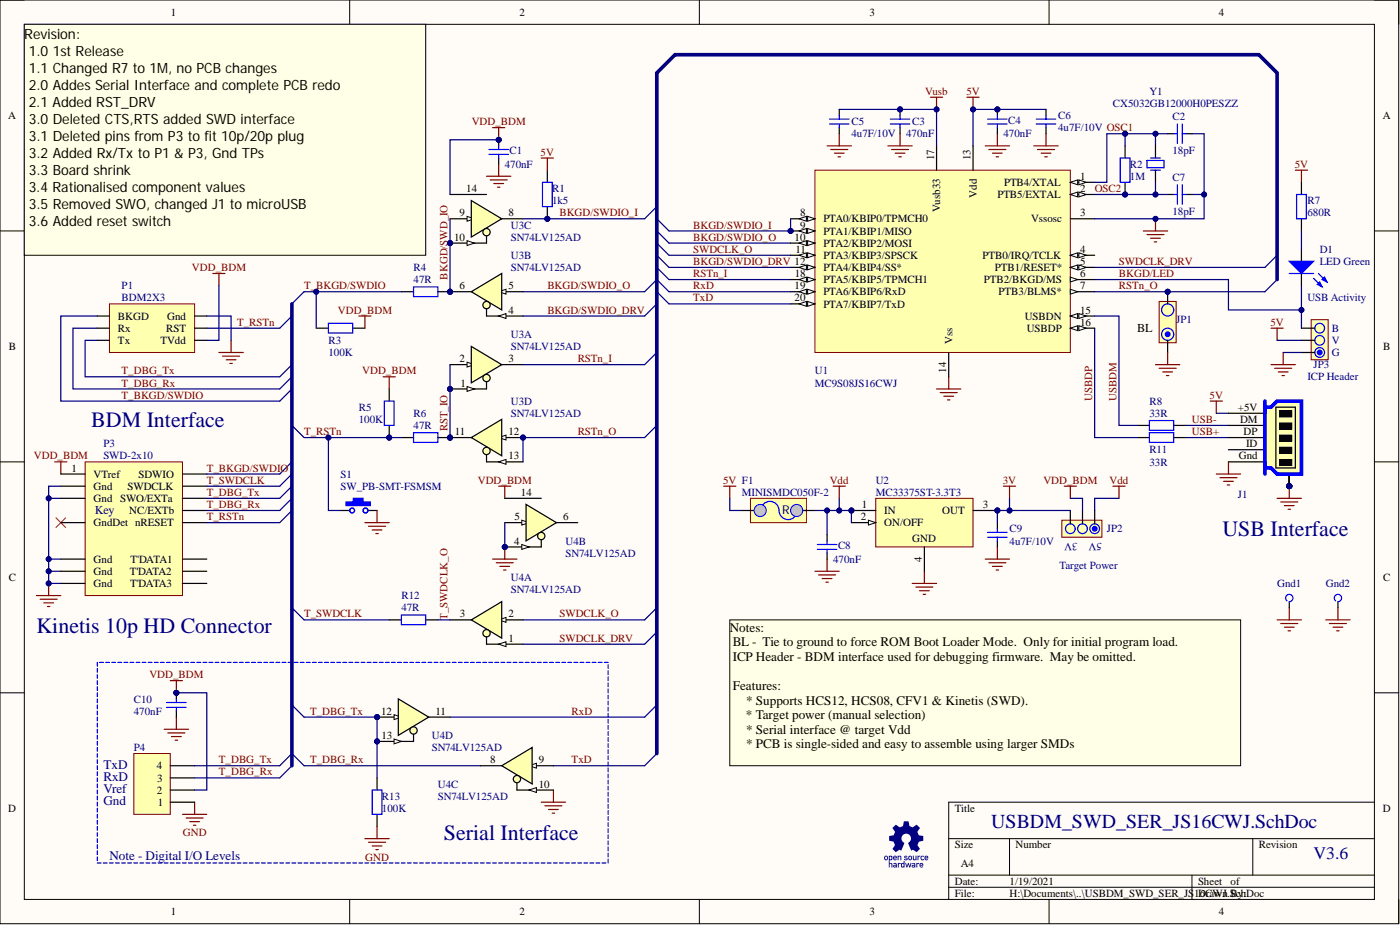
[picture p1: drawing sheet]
<svg xmlns="http://www.w3.org/2000/svg" width="292mm" height="193mm" viewBox="0 0 292 193" stroke-linecap="round" stroke-linejoin="round" font-family="sans-serif">
<defs><g id="words">
<text font-size="17" fill="#000080" x="184.5" y="184.4">O</text>
<g font-size="4.6" fill="#000080">
<text x="19" y="89">BDM Interface</text>
<text x="255" y="111.9">USB Interface</text>
<text x="7.6" y="132.1">Kinetis 10p HD Connector</text>
<text x="92.6" y="175.3">Serial Interface</text>
</g>
<text font-size="4.1" fill="#000080" x="206.8" y="172.8">USBDM_SWD_SER_JS16CWJ.SchDoc</text>
<text font-size="3.7" fill="#000080" x="274.1" y="179.2">V3.6</text>
<g font-size="3">
<text x="5.1" y="8">Revision:</text>
<text x="6" y="11.6">1.01st Release</text>
<text x="6" y="15.1">1.1 Changed R7 to 1M, no PCB changes</text>
<text x="6" y="22.2">2.1 Added RST_DRV</text>
<text x="6" y="18.7">2.0AddesSerial Interface and complete PCB redo</text>
<text x="6" y="25.8">3.0Deleted CTS,RTS added SWD interface</text>
<text x="6" y="29.3">3.1 Deleted pinsfromP3to fit 10p/20p plug</text>
<text x="6" y="32.9">3.2Added Rx/Tx to P1 &amp; P3, Gnd TPs</text>
<text x="6" y="40">3.4Rationalised component values</text>
<text x="6" y="36.4">3.3Board shrink</text>
<text x="6" y="43.5">3.5Removed SWO, changed J1 to microUSB</text>
<text x="6" y="47.1">3.6Added reset switch</text>
</g>
<g font-size="2.7">
<text x="152.3" y="131.8">Notes:</text>
<text x="152.9" y="134.8">BL - Tie to ground to force ROM Boot Loader Mode. Only for initial program load.</text>
<text x="152.9" y="137.9">ICP Header - BDM interface used for debugging firmware. May be omitted.</text>
<text x="152.9" y="143.9">Features:</text>
<text x="155.7" y="147">* Supports HCS12, HCS08, CFV1 &amp; Kinetis (SWD).</text>
<text x="155.6" y="150">* Target power (manual selection)</text>
<text x="155.7" y="153.1">* Serial interface @ target Vdd</text>
<text x="155.7" y="156.1">* PCB is single-sided and easy to assemble using larger SMDs</text>
</g>
<g font-size="2.7" fill="#000080">
<text x="21.6" y="160.4">TxD</text>
<text x="21.6" y="165.5">Vref</text>
<text x="21.6" y="163">RxD</text>
<text x="21.6" y="168">Gnd</text>
<text x="22.8" y="179.4">Note - Digital I/O Levels</text>
</g>
<text font-size="2.5" x="237.3" y="69.2">BL</text>
<g font-size="2.5" fill="#000080">
<text x="19.8" y="107.2">Key</text>
<text x="163.2" y="107.3">R</text>
</g>
<g font-size="2.3">
<text x="35.6" y="3.3">1</text>
<text x="108.4" y="3.3">2</text>
<text x="181.4" y="3.3">3</text>
<text x="254.3" y="3.3">4</text>
<text x="1.7" y="24.9">A</text>
<text x="288.5" y="24.9">A</text>
<text x="194.9" y="33.5" transform="rotate(-90 194.9 33.5)">17</text>
<text x="202.5" y="33.5" transform="rotate(-90 202.5 33.5)">13</text>
<text x="97.3" y="40.1">14</text>
<text x="203.8" y="41.2" transform="rotate(-90 203.8 41.2)">Vdd</text>
<text x="208.1" y="41.3">PTB5/EXTAL</text>
<text x="209.5" y="38.8">PTB4/XTAL</text>
<text x="225.3" y="37.5">1</text>
<text x="225.3" y="40.1">2</text>
<text x="95.9" y="45.1">9</text>
<text x="106.1" y="45.1">8</text>
<text x="166.9" y="47.7">9</text>
<text x="167" y="45.1">8</text>
<text x="171.8" y="46.4">PTA0/KBIP0/TPMCH0</text>
<text x="196.2" y="44.2" transform="rotate(-90 196.2 44.2)">Vusb33</text>
<text x="215.1" y="46.4">Vssosc</text>
<text x="225.3" y="45.1">3</text>
<text x="94.7" y="50.2">10</text>
<text x="165.8" y="50.2">10</text>
<text x="166" y="52.7">11</text>
<text x="171.8" y="48.9">PTA1/KBIP1/MISO</text>
<text x="171.8" y="51.5">PTA2/KBIP2/MOSI</text>
<text x="225.3" y="52.7">4</text>
<text x="165.8" y="57.8">18</text>
<text x="171.8" y="54">PTA3/KBIP3/SPSCK</text>
<text x="171.8" y="56.5">PTA4/KBIP4/SS*</text>
<text x="171.8" y="59.1">PTA5/KBIP5/TPMCH1</text>
<text x="205" y="54">PTB0/IRQ/TCLK</text>
<text x="205.3" y="59.1">PTB2/BKGD/MS</text>
<text x="207.6" y="56.5">PTB1/RESET*</text>
<text x="225.3" y="55.3">5</text>
<text x="225.3" y="57.8">6</text>
<text x="95.9" y="60.3">6</text>
<text x="106.1" y="65.4">4</text>
<text x="106.1" y="60.3">5</text>
<text x="165.8" y="60.3">19</text>
<text x="165.8" y="62.9">20</text>
<text x="171.8" y="61.6">PTA6/KBIP6/RxD</text>
<text x="171.8" y="64.2">PTA7/KBIP7/TxD</text>
<text x="208.3" y="61.6">PTB3/BLMS*</text>
<text x="225.3" y="60.3">7</text>
<text x="225.3" y="65.4">15</text>
<text x="24.6" y="66.7">BKGD</text>
<text x="24.6" y="69.2">Rx</text>
<text x="24.6" y="71.8">Tx</text>
<text x="33.5" y="71.8">TVdd</text>
<text x="34.7" y="69.2">RST</text>
<text x="34.9" y="66.7">Gnd</text>
<text x="198.7" y="71.8" transform="rotate(-90 198.7 71.8)">Vss</text>
<text x="213.8" y="66.7">USBDN</text>
<text x="214.2" y="69.2">USBDP</text>
<text x="225.3" y="68">16</text>
<text x="1.8" y="73">B</text>
<text x="95.9" y="75.6">2</text>
<text x="106.1" y="75.6">3</text>
<text x="197.4" y="77.8" transform="rotate(-90 197.4 77.8)">14</text>
<text x="288.6" y="73">B</text>
<text x="96.1" y="80.6">1</text>
<text x="258.3" y="85.7">+5V</text>
<text x="258.7" y="88.2">DM</text>
<text x="94.9" y="90.8">11</text>
<text x="106.1" y="95.8">13</text>
<text x="106.1" y="90.8">12</text>
<text x="258.5" y="95.8">Gnd</text>
<text x="259.5" y="90.8">DP</text>
<text x="260" y="93.3">ID</text>
<text x="14.9" y="98.4">1</text>
<text x="19.5" y="99.7">VTref</text>
<text x="28.9" y="99.7">SDWIO</text>
<text x="19.5" y="102.2">Gnd</text>
<text x="19.5" y="104.7">Gnd</text>
<text x="25.1" y="104.7">SWO/EXTa</text>
<text x="26.6" y="102.2">SWDCLK</text>
<text x="26.9" y="107.3">NC/EXTb</text>
<text x="108.7" y="103.5">14</text>
<text x="179.8" y="106">1</text>
<text x="184.5" y="107.3">IN</text>
<text x="196.6" y="107.3">OUT</text>
<text x="205" y="106">3</text>
<text x="19.5" y="109.8">GndDet nRESET</text>
<text x="107.3" y="113.6">4</text>
<text x="107.3" y="108.5">5</text>
<text x="117.5" y="108.5">6</text>
<text x="179.6" y="108.5">2</text>
<text x="184.5" y="109.8">ON/OFF</text>
<text x="190.3" y="113.1">GND</text>
<text x="19.5" y="117.4">Gnd</text>
<text x="19.5" y="119.9">Gnd</text>
<text x="27.1" y="119.9">T'DATA2</text>
<text x="27.2" y="117.4">T'DATA1</text>
<text x="192.4" y="117.2" transform="rotate(-90 192.4 117.2)">4</text>
<text x="1.8" y="121.2">C</text>
<text x="19.5" y="122.5">Gnd</text>
<text x="27.2" y="122.5">T'DATA3</text>
<text x="288.6" y="121.2">C</text>
<text x="96" y="128.8">3</text>
<text x="106.1" y="128.8">2</text>
<text x="106.1" y="133.9">1</text>
<text x="79.5" y="149.1">12</text>
<text x="90.9" y="149.1">11</text>
<text x="79.6" y="154.2">13</text>
<text x="32.7" y="160.5">4</text>
<text x="102.3" y="159.2">8</text>
<text x="112.4" y="159.2">9</text>
<text x="32.7" y="165.6">2</text>
<text x="32.8" y="163">3</text>
<text x="112.4" y="164.3">10</text>
<text x="1.7" y="169.4">D</text>
<text x="32.9" y="168.1">1</text>
<text x="199.2" y="169.4">Title</text>
<text x="288.5" y="169.4">D</text>
<text x="199.2" y="177">Size</text>
<text x="211.9" y="177">Number</text>
<text x="262.7" y="177">Revision</text>
<text x="199.2" y="184.6">Date:</text>
<text x="200.5" y="180.8">A4</text>
<text x="210.6" y="184.6">1/19/2021</text>
<text x="250" y="184.6">Sheet</text>
<text x="256.8" y="184.6">of</text>
<text x="35.6" y="190.9">1</text>
<text x="108.4" y="190.9">2</text>
<text x="181.4" y="190.9">3</text>
<text x="199.2" y="187.1">File:</text>
<text x="210.6" y="187.1">H:\Documents\..\USBDM_SWD_SER_JS</text>
<text x="249.2" y="187.1">16CWJ.SchDoc</text>
<text x="250" y="187.1">Drawn By:</text>
<text x="254.3" y="190.9">4</text>
</g>
<g font-size="2.3" fill="#800000">
<text x="193" y="19.8">Vusb</text>
<text x="201.6" y="19.8">5V</text>
<text x="98.4" y="26.1">VDD_BDM</text>
<text x="112.8" y="32.5">5V</text>
<text x="270.1" y="35">5V</text>
<text x="228.4" y="40.1">OSC2</text>
<text x="116.7" y="45.1">BKGD/SWDIO_I</text>
<text x="144.6" y="47.7">BKGD/SWDIO_I</text>
<text x="144.6" y="52.7">SWDCLK_O</text>
<text x="144.6" y="50.2">BKGD/SWDIO_O</text>
<text x="40.1" y="56.5">VDD_BDM</text>
<text x="93.4" y="58.3" transform="rotate(-90 93.4 58.3)">BKGD/SWD_IO</text>
<text x="144.6" y="57.8">RSTn_I</text>
<text x="144.6" y="55.3">BKGD/SWDIO_DRV 12</text>
<text x="233.5" y="57.8">BKGD/LED</text>
<text x="233.5" y="55.3">SWDCLK_DRV</text>
<text x="63.4" y="60.3">T_BKGD/SWDIO</text>
<text x="70.5" y="65.4">VDD_BDM</text>
<text x="114.2" y="60.3">BKGD/SWDIO_O</text>
<text x="114.2" y="65.4">BKGD/SWDIO_DRV</text>
<text x="144.6" y="62.9">TxD</text>
<text x="144.6" y="60.3">RxD</text>
<text x="233.5" y="60.3">RSTn_O</text>
<text x="49.5" y="68">T_RSTn</text>
<text x="265.1" y="68">5V</text>
<text x="120.5" y="75.6">RSTn_I</text>
<text x="25.4" y="83.2">T_BKGD/SWDIO</text>
<text x="25.4" y="78.1">T_DBG_Tx</text>
<text x="25.4" y="80.6">T_DBG_Rx</text>
<text x="75.6" y="78.1">VDD_BDM</text>
<text x="227.9" y="83.7" transform="rotate(-90 227.9 83.7)">USBDP</text>
<text x="233" y="83.7" transform="rotate(-90 233 83.7)">USBDM</text>
<text x="252.4" y="83.2">5V</text>
<text x="248.7" y="88.2">USB-</text>
<text x="7.1" y="95.8">VDD_BDM</text>
<text x="63.4" y="90.8">T_RSTn</text>
<text x="93.4" y="90" transform="rotate(-90 93.4 90)">RST_IO</text>
<text x="120.5" y="90.8">RSTn_O</text>
<text x="248.7" y="90.8">USB+</text>
<text x="43.1" y="100.9">T_SWDCLK</text>
<text x="43.1" y="98.4">T_BKGD/SWDIO</text>
<text x="99.7" y="100.9">VDD_BDM</text>
<text x="150.9" y="100.9">5V F1</text>
<text x="173.1" y="100.9">Vdd</text>
<text x="209.2" y="100.9">3V</text>
<text x="217.7" y="100.9">VDD_BDM</text>
<text x="231.5" y="100.9">Vdd</text>
<text x="43.1" y="103.5">T_DBG_Tx</text>
<text x="43.1" y="106">T_DBG_Rx</text>
<text x="43.1" y="108.5">T_RSTn</text>
<text x="63.4" y="128.8">T_SWDCLK</text>
<text x="93.4" y="129.3" transform="rotate(-90 93.4 129.3)">T_SWDCLK_O</text>
<text x="116.7" y="128.8">SWDCLK_O</text>
<text x="116.7" y="133.9">SWDCLK_DRV</text>
<text x="31.2" y="141.5">VDD_BDM</text>
<text x="64.7" y="149.1">T_DBG_Tx</text>
<text x="119.3" y="149.1">RxD</text>
<text x="45.7" y="159.2">T_DBG_Tx</text>
<text x="45.7" y="161.8">T_DBG_Rx</text>
<text x="64.7" y="159.2">T_DBG_Rx</text>
<text x="119.3" y="159.2">TxD</text>
<text x="38.2" y="174.4">GND</text>
<text x="76.2" y="179.5">GND</text>
</g>
<g font-size="2.3" fill="#000080">
<text x="232.2" y="22.3">CX5032GB12000H0PESZZ</text>
<text x="239.8" y="19.8">Y1</text>
<text x="177.6" y="28.7">4u7F/10V</text>
<text x="177.6" y="26.1">C5</text>
<text x="189.1" y="28.7">470nF</text>
<text x="190.3" y="26.1">C3</text>
<text x="209.4" y="28.7">470nF</text>
<text x="210.4" y="25.9">C4</text>
<text x="220.8" y="27.4">4u7F/10V OSC1</text>
<text x="220.8" y="24.9">C6</text>
<text x="244.6" y="25.1">C2</text>
<text x="105.3" y="35">470nF</text>
<text x="106.3" y="32.2">C1</text>
<text x="235.8" y="35">R2</text>
<text x="244.6" y="32.2">18pF</text>
<text x="115.2" y="40.1">R1</text>
<text x="235.8" y="37.5">1M</text>
<text x="244.6" y="37.8">C7</text>
<text x="106.6" y="47.7">U3C</text>
<text x="115.2" y="42.6">1k5</text>
<text x="244.6" y="44.9">18pF</text>
<text x="272.8" y="45.1">680R</text>
<text x="272.8" y="42.6">R7</text>
<text x="106.6" y="50.2">SN74LV125AD</text>
<text x="275.3" y="52.7">D1</text>
<text x="86.3" y="59.1">47R</text>
<text x="86.3" y="56.5">R4</text>
<text x="106.6" y="54">U3B</text>
<text x="106.6" y="56.5">SN74LV125AD</text>
<text x="275.3" y="55.3">LED Green</text>
<text x="25.4" y="60.3">P1</text>
<text x="25.4" y="62.9">BDM2X3</text>
<text x="272.8" y="62.9">USB Activity</text>
<text x="68.5" y="71.8">R3</text>
<text x="106.6" y="70.5">U3A</text>
<text x="245.4" y="67.4">JP1</text>
<text x="277.9" y="71.8">V</text>
<text x="277.9" y="69.2">B</text>
<text x="68.5" y="74.3">100K</text>
<text x="106.6" y="73">SN74LV125AD</text>
<text x="274.1" y="76.8">JP3</text>
<text x="277.9" y="74.3">G</text>
<text x="170" y="78.1">U1</text>
<text x="170" y="80.6">MC9S08JS16CWJ</text>
<text x="272.8" y="79.4">ICP Header</text>
<text x="74.9" y="88.2">100K</text>
<text x="74.9" y="85.7">R5</text>
<text x="86.3" y="89.5">47R</text>
<text x="86.3" y="87">R6</text>
<text x="106.6" y="84.4">U3D</text>
<text x="106.6" y="87">SN74LV125AD</text>
<text x="239.8" y="87">33R</text>
<text x="239.8" y="84.4">R8</text>
<text x="21.6" y="93.3">P3</text>
<text x="21.6" y="95.8">SWD-2x10</text>
<text x="239.8" y="94.6">R11</text>
<text x="71.1" y="99.7">S1</text>
<text x="182.7" y="100.9">U2</text>
<text x="239.8" y="97.1">33R</text>
<text x="71.1" y="102.2">SW_PB-SMT-FSMSM</text>
<text x="154.8" y="103.5">MINISMDC050F-2</text>
<text x="182.7" y="103.5">MC33375ST-3.3T3</text>
<text x="258.3" y="104">J1</text>
<text x="118" y="113.6">U4B</text>
<text x="210.6" y="113.6">4u7F/10V</text>
<text x="210.6" y="111.1">C9</text>
<text x="224.8" y="113.3" transform="rotate(-180 224.8 113.3)">3V</text>
<text x="229.9" y="113.3" transform="rotate(-180 229.9 113.3)">5V</text>
<text x="230.9" y="111.1">JP2</text>
<text x="118" y="116.1">SN74LV125AD</text>
<text x="173.8" y="117.4">470nF</text>
<text x="174.8" y="114.6">C8</text>
<text x="221.1" y="118.7">Target Power</text>
<text x="83.7" y="125">R12</text>
<text x="106.6" y="121.2">U4A</text>
<text x="106.6" y="123.7">SN74LV125AD</text>
<text x="266.5" y="122.5">Gnd1</text>
<text x="276.6" y="122.5">Gnd2</text>
<text x="83.7" y="127.5">47R</text>
<text x="27.9" y="149.1">470nF</text>
<text x="27.9" y="146.6">C10</text>
<text x="90.1" y="154.2">U4D</text>
<text x="27.9" y="156.7">P4</text>
<text x="90.1" y="156.7">SN74LV125AD</text>
<text x="79.7" y="166.8">R13</text>
<text x="91.4" y="164.3">U4C</text>
<text x="91.4" y="166.8">SN74LV125AD</text>
<text x="79.7" y="169.4">100K</text>
</g>
</g></defs>
<path d="M0 0h291.8v192.7h-291.8z" fill-rule="evenodd" fill="#fffcf8"/>
<path d="M0 0h291.8v192.7h-291.8z" fill="none" stroke="#000" stroke-width=".21"/>
<path d="M5.1 5.1h281.7v182.5h-281.7z" fill-rule="evenodd" fill="#fffcf8"/>
<g fill="none" stroke="#000" stroke-width=".21">
<path d="M0 0h5.1M5.1 5.1h281.7v182.5h-281.7zM73 0v5.1M145.9 0v5.1M218.9 0v5.1M286.8 0h5v5.1M0 48.2h5.1M286.8 48.2h5M0 96.4h5.1M286.8 96.4h5M0 144.5h5.1M286.8 144.5h5"/>
<path d="M197.9 175h88.9M210.6 175v7.6M261.4 175v7.6M286.8 167.3h-88.9v20.3M73 187.6v5.1M145.9 187.6v5.1M197.9 182.6h88.9M197.9 185.1h88.9M218.9 187.6v5.1M248.7 182.6v5M291.8 187.6v5.1"/>
</g>
<path d="M243.6 27.9h1.3M247.4 27.9h1.3M243.6 40.6h1.3M247.4 40.6h1.3" fill="none" stroke="#000" stroke-width=".25"/>
<path d="M244.9 27.9h.8M245.7 25.9v4M245.7 38.5v4.1M246.7 25.9v4M246.7 38.5v4.1M246.7 27.9h.7M244.9 40.6h.8M246.7 40.6h.7" fill="none" stroke="#00f" stroke-width=".25"/>
<path d="M238.5 48.2h5.1M239.3 48.9h3.6M240.1 49.7h2M240.8 50.5h.5M241.1 45.6v2.6" fill="none" stroke="#800000" stroke-width=".25"/>
<circle cx="241.1" cy="45.6" r=".51" fill="#000080"/>
<circle cx="241.1" cy="45.6" r=".51" fill="none" stroke="#000080" stroke-width=".21"/>
<path d="M194.1 20.3h2.6M195.4 20.3v2.5" fill="none" stroke="#800000" stroke-width=".25"/>
<circle cx="195.4" cy="22.8" r=".51" fill="#000080"/>
<circle cx="195.4" cy="22.8" r=".51" fill="none" stroke="#000080" stroke-width=".21"/>
<path d="M270.3 35.5h2.5M271.5 35.5v2.5" fill="none" stroke="#800000" stroke-width=".25"/>
<path d="M237.3 88.7h2.5M237.3 91.3h2.5M244.9 88.7h2.5M244.9 91.3h2.5" fill="none" stroke="#000" stroke-width=".25"/>
<path d="M239.8 87.7h5.1v2.1h-5.1zM239.8 90.3h5.1v2h-5.1z" fill="none" stroke="#00f" stroke-width=".25"/>
<path d="M109.1 65.9h25.4" fill="none" stroke="#000080" stroke-width=".25"/>
<circle cx="93.9" cy="60.9" r=".51" fill="#000080"/>
<circle cx="93.9" cy="60.9" r=".51" fill="none" stroke="#000080" stroke-width=".21"/>
<path d="M83.7 60.9h2.6M91.4 60.9h2.5" fill="none" stroke="#000" stroke-width=".25"/>
<circle cx="93.9" cy="60.9" r=".51" fill="#000080"/>
<circle cx="93.9" cy="60.9" r=".51" fill="none" stroke="#000080" stroke-width=".21"/>
<path d="M86.3 59.8h5.1v2.1h-5.1z" fill="none" stroke="#00f" stroke-width=".25"/>
<circle cx="93.9" cy="91.3" r=".51" fill="#000080"/>
<circle cx="93.9" cy="91.3" r=".51" fill="none" stroke="#000080" stroke-width=".21"/>
<path d="M83.7 91.3h2.6M91.4 91.3h2.5" fill="none" stroke="#000" stroke-width=".25"/>
<circle cx="93.9" cy="91.3" r=".51" fill="#000080"/>
<circle cx="93.9" cy="91.3" r=".51" fill="none" stroke="#000080" stroke-width=".21"/>
<path d="M86.3 90.3h5.1v2h-5.1z" fill="none" stroke="#00f" stroke-width=".25"/>
<circle cx="114.2" cy="45.6" r=".51" fill="#000080"/>
<circle cx="114.2" cy="45.6" r=".51" fill="none" stroke="#000080" stroke-width=".21"/>
<path d="M114.2 35.5v2.5M114.2 43.1v2.5" fill="none" stroke="#000" stroke-width=".25"/>
<circle cx="114.2" cy="45.6" r=".51" fill="#000080"/>
<circle cx="114.2" cy="45.6" r=".51" fill="none" stroke="#000080" stroke-width=".21"/>
<path d="M113.2 38h2v5.1h-2z" fill="none" stroke="#00f" stroke-width=".25"/>
<path d="M109.1 60.9h25.4M109.1 76.1h25.4" fill="none" stroke="#000080" stroke-width=".25"/>
<g fill="none" stroke="#800000" stroke-width=".25">
<path d="M101.5 36.8h5.1M102.3 37.5h3.5M103 38.3h2.1M103.8 39.1h.5M104 34.2v2.6M112.9 33h2.6M114.2 33v2.5M172.6 30.4h5M173.3 31.2h3.6M174.1 32h2M174.8 32.7h.6M175.1 27.9v2.5"/>
<path d="M185.3 30.4h5M186 31.2h3.6M186.8 32h2M187.5 32.7h.5M187.8 27.9v2.5M201.7 20.3h2.6M203 20.3v2.5M215.7 30.4h5.1M216.5 31.2h3.5M217.2 32h2.1M218 32.7h.5M218.2 27.9v2.5"/>
</g>
<circle cx="203" cy="22.8" r=".51" fill="#000080"/>
<circle cx="203" cy="22.8" r=".51" fill="none" stroke="#000080" stroke-width=".21"/>
<path d="M197.9 78.6v2.5M195.4 81.1h5.1M196.2 81.9h3.5M196.9 82.7h2.1M197.7 83.4h.5" fill="none" stroke="#800000" stroke-width=".25"/>
<path d="M139.6 58.3h25.4" fill="none" stroke="#000080" stroke-width=".25"/>
<circle cx="234.7" cy="40.6" r=".51" fill="#000080"/>
<circle cx="234.7" cy="40.6" r=".51" fill="none" stroke="#000080" stroke-width=".21"/>
<path d="M234.7 38v2.6" fill="none" stroke="#000" stroke-width=".25"/>
<circle cx="234.7" cy="40.6" r=".51" fill="#000080"/>
<circle cx="234.7" cy="40.6" r=".51" fill="none" stroke="#000080" stroke-width=".21"/>
<path d="M234.7 30.4v2.6M271.5 38v2.6M271.5 45.6v2.6M66 68.5h2.5M73.6 68.5h2.5" fill="none" stroke="#000" stroke-width=".25"/>
<path d="M233.7 33h2.1v5h-2.1zM270.5 40.6h2.1v5h-2.1zM68.5 67.4h5.1v2.1h-5.1z" fill="none" stroke="#00f" stroke-width=".25"/>
<path d="M205.6 30.4h5M206.3 31.2h3.6M207.1 32h2M207.8 32.7h.5M208.1 27.9v2.5M74.9 65.9h2.5M76.1 65.9v2.6M265.2 76.1h5.1M266 76.8h3.5M266.7 77.6h2M267.5 78.4h.5M267.7 73.5v2.6" fill="none" stroke="#800000" stroke-width=".25"/>
<path d="M247.4 88.7h8.9" fill="none" stroke="#000080" stroke-width=".25"/>
<path d="M5.1 5.1h83.7v48.2h-83.7z" fill-rule="evenodd" fill="#ffffe8"/>
<path d="M5.1 5.1h83.7v48.2h-83.7z" fill="none" stroke="#000" stroke-width=".21"/>
<path d="M137 45.6l2.6 2.6M137 55.8l2.6 2.5M137 58.3l-2.5 2.6M137 43.1l-2.5 2.5M139.6 50.7h25.4M137 73.5l-2.5 2.6M137 63.4l-2.5 2.5M228.4 68.5v22.8h8.9M137 88.7l-2.5 2.6M247.4 91.3h8.9" fill="none" stroke="#000080" stroke-width=".25"/>
<path d="M102.8 26.6h2.5M104 26.6v2.6" fill="none" stroke="#800000" stroke-width=".25"/>
<circle cx="104" cy="29.2" r=".51" fill="#000080"/>
<circle cx="104" cy="29.2" r=".51" fill="none" stroke="#000080" stroke-width=".21"/>
<path d="M228.4 55.8h35.5" fill="none" stroke="#000080" stroke-width=".25"/>
<path d="M152.3 129.3h106.5v30.4h-106.5z" fill-rule="evenodd" fill="#ffffe8"/>
<path d="M152.3 129.3h106.5v30.4h-106.5z" fill="none" stroke="#000" stroke-width=".21"/>
<path d="M265.2 68.5h2.5M266.5 68.5v2.5" fill="none" stroke="#800000" stroke-width=".25"/>
<path d="M273.6 66.7h3.5v8.4h-3.5z" fill-rule="evenodd" fill="#ffffb0"/>
<path d="M273.6 66.7h3.5v8.4h-3.5z" fill="none" stroke="#800000" stroke-width=".21"/>
<g fill="none" stroke="#00f" stroke-width=".25">
<circle cx="275.3" cy="71" r="1.01"/>
<circle cx="275.3" cy="73.5" r="1.01"/>
</g>
<path d="M271.5 71h2.8M271.5 73.5h2.8" fill="none" stroke="#000" stroke-width=".25"/>
<circle cx="275.3" cy="73.5" r=".51" fill="#00f"/>
<circle cx="275.3" cy="73.5" r=".51" fill="none" stroke="#00f" stroke-width=".21"/>
<circle cx="275.3" cy="68.5" r="1.01" fill="none" stroke="#00f" stroke-width=".25"/>
<path d="M271.5 68.5h2.8" fill="none" stroke="#000" stroke-width=".25"/>
<path d="M228.4 58.3h27.9v6.4h15.2v-5.1M266.5 71h5M267.7 73.5h3.8" fill="none" stroke="#000080" stroke-width=".25"/>
<circle cx="271.5" cy="64.7" r=".51" fill="#000080"/>
<circle cx="271.5" cy="64.7" r=".51" fill="none" stroke="#000080" stroke-width=".21"/>
<circle cx="165" cy="48.2" r=".51" fill="#000080"/>
<circle cx="165" cy="48.2" r=".51" fill="none" stroke="#000080" stroke-width=".21"/>
<path d="M170 35.5h53.3v38h-53.3z" fill-rule="evenodd" fill="#ffffb0"/>
<path d="M170 35.5h53.3v38h-53.3z" fill="none" stroke="#800000" stroke-width=".21"/>
<path d="M223.3 38h5.1" fill="none" stroke="#000" stroke-width=".25"/>
<path d="M223.3 38l1.5-.5v1z" fill="#f8fcff"/>
<path d="M223.3 38l1.5-.5v1z" fill="none" stroke="#000" stroke-width=".21"/>
<path d="M225.1 37.5l1.5 .5-1.5 .5z" fill="#f8fcff"/>
<path d="M225.1 37.5l1.5 .5-1.5 .5z" fill="none" stroke="#000" stroke-width=".21"/>
<path d="M223.3 40.6h5.1" fill="none" stroke="#000" stroke-width=".25"/>
<path d="M223.3 40.6l1.5-.5v1z" fill="#f8fcff"/>
<path d="M223.3 40.6l1.5-.5v1z" fill="none" stroke="#000" stroke-width=".21"/>
<path d="M225.1 40.1l1.5 .5-1.5 .5z" fill="#f8fcff"/>
<path d="M225.1 40.1l1.5 .5-1.5 .5z" fill="none" stroke="#000" stroke-width=".21"/>
<path d="M223.3 45.6h5.1M223.3 53.3h5.1" fill="none" stroke="#000" stroke-width=".25"/>
<path d="M223.3 53.3l1.5-.6v1.1z" fill="#f8fcff"/>
<path d="M223.3 53.3l1.5-.6v1.1z" fill="none" stroke="#000" stroke-width=".21"/>
<path d="M225.1 52.7l1.5 .6-1.5 .5z" fill="#f8fcff"/>
<path d="M225.1 52.7l1.5 .6-1.5 .5z" fill="none" stroke="#000" stroke-width=".21"/>
<path d="M223.3 55.8h5.1" fill="none" stroke="#000" stroke-width=".25"/>
<path d="M223.3 55.8l1.5-.5v1z" fill="#f8fcff"/>
<path d="M223.3 55.8l1.5-.5v1z" fill="none" stroke="#000" stroke-width=".21"/>
<path d="M225.1 55.3l1.5 .5-1.5 .5z" fill="#f8fcff"/>
<path d="M225.1 55.3l1.5 .5-1.5 .5z" fill="none" stroke="#000" stroke-width=".21"/>
<path d="M223.3 58.3h5.1" fill="none" stroke="#000" stroke-width=".25"/>
<path d="M223.3 57.8l1.5 .5-1.5 .5z" fill="#f8fcff"/>
<path d="M223.3 57.8l1.5 .5-1.5 .5z" fill="none" stroke="#000" stroke-width=".21"/>
<path d="M223.3 60.9h5.1" fill="none" stroke="#000" stroke-width=".25"/>
<path d="M223.3 60.3l1.5 .6-1.5 .5z" fill="#f8fcff"/>
<path d="M223.3 60.3l1.5 .6-1.5 .5z" fill="none" stroke="#000" stroke-width=".21"/>
<path d="M165 45.6h5" fill="none" stroke="#000" stroke-width=".25"/>
<path d="M168.5 45.1l1.5 .5-1.5 .6z" fill="#f8fcff"/>
<path d="M168.5 45.1l1.5 .5-1.5 .6z" fill="none" stroke="#000" stroke-width=".21"/>
<path d="M166.7 45.6l1.6-.5v1.1z" fill="#f8fcff"/>
<path d="M166.7 45.6l1.6-.5v1.1z" fill="none" stroke="#000" stroke-width=".21"/>
<path d="M165 48.2h5" fill="none" stroke="#000" stroke-width=".25"/>
<path d="M168.5 47.7l1.5 .5-1.5 .5z" fill="#f8fcff"/>
<path d="M168.5 47.7l1.5 .5-1.5 .5z" fill="none" stroke="#000" stroke-width=".21"/>
<path d="M166.7 48.2l1.6-.5v1z" fill="#f8fcff"/>
<path d="M166.7 48.2l1.6-.5v1z" fill="none" stroke="#000" stroke-width=".21"/>
<circle cx="165" cy="48.2" r=".51" fill="#000080"/>
<circle cx="165" cy="48.2" r=".51" fill="none" stroke="#000080" stroke-width=".21"/>
<path d="M165 50.7h5" fill="none" stroke="#000" stroke-width=".25"/>
<path d="M168.5 50.2l1.5 .5-1.5 .5z" fill="#f8fcff"/>
<path d="M168.5 50.2l1.5 .5-1.5 .5z" fill="none" stroke="#000" stroke-width=".21"/>
<path d="M166.7 50.7l1.6-.5v1z" fill="#f8fcff"/>
<path d="M166.7 50.7l1.6-.5v1z" fill="none" stroke="#000" stroke-width=".21"/>
<path d="M165 53.3h5" fill="none" stroke="#000" stroke-width=".25"/>
<path d="M168.5 52.7l1.5 .6-1.5 .5z" fill="#f8fcff"/>
<path d="M168.5 52.7l1.5 .6-1.5 .5z" fill="none" stroke="#000" stroke-width=".21"/>
<path d="M166.7 53.3l1.6-.6v1.1z" fill="#f8fcff"/>
<path d="M166.7 53.3l1.6-.6v1.1z" fill="none" stroke="#000" stroke-width=".21"/>
<path d="M165 55.8h5" fill="none" stroke="#000" stroke-width=".25"/>
<path d="M168.5 55.3l1.5 .5-1.5 .5z" fill="#f8fcff"/>
<path d="M168.5 55.3l1.5 .5-1.5 .5z" fill="none" stroke="#000" stroke-width=".21"/>
<path d="M166.7 55.8l1.6-.5v1z" fill="#f8fcff"/>
<path d="M166.7 55.8l1.6-.5v1z" fill="none" stroke="#000" stroke-width=".21"/>
<path d="M203 30.4v5.1M197.9 73.5v5.1M223.3 65.9h5.1" fill="none" stroke="#000" stroke-width=".25"/>
<path d="M223.3 65.9l1.5-.5v1z" fill="#f8fcff"/>
<path d="M223.3 65.9l1.5-.5v1z" fill="none" stroke="#000" stroke-width=".21"/>
<path d="M225.1 65.4l1.5 .5-1.5 .5z" fill="#f8fcff"/>
<path d="M225.1 65.4l1.5 .5-1.5 .5z" fill="none" stroke="#000" stroke-width=".21"/>
<path d="M223.3 68.5h5.1" fill="none" stroke="#000" stroke-width=".25"/>
<path d="M223.3 68.5l1.5-.5v1z" fill="#f8fcff"/>
<path d="M223.3 68.5l1.5-.5v1z" fill="none" stroke="#000" stroke-width=".21"/>
<path d="M225.1 68l1.5 .5-1.5 .5z" fill="#f8fcff"/>
<path d="M225.1 68l1.5 .5-1.5 .5z" fill="none" stroke="#000" stroke-width=".21"/>
<path d="M195.4 30.4v5.1M165 58.3h5" fill="none" stroke="#000" stroke-width=".25"/>
<path d="M168.5 57.8l1.5 .5-1.5 .5z" fill="#f8fcff"/>
<path d="M168.5 57.8l1.5 .5-1.5 .5z" fill="none" stroke="#000" stroke-width=".21"/>
<path d="M166.7 58.3l1.6-.5v1z" fill="#f8fcff"/>
<path d="M166.7 58.3l1.6-.5v1z" fill="none" stroke="#000" stroke-width=".21"/>
<path d="M165 60.9h5" fill="none" stroke="#000" stroke-width=".25"/>
<path d="M168.5 60.3l1.5 .6-1.5 .5z" fill="#f8fcff"/>
<path d="M168.5 60.3l1.5 .6-1.5 .5z" fill="none" stroke="#000" stroke-width=".21"/>
<path d="M166.7 60.9l1.6-.6v1.1z" fill="#f8fcff"/>
<path d="M166.7 60.9l1.6-.6v1.1z" fill="none" stroke="#000" stroke-width=".21"/>
<path d="M165 63.4h5" fill="none" stroke="#000" stroke-width=".25"/>
<path d="M168.5 62.9l1.5 .5-1.5 .5z" fill="#f8fcff"/>
<path d="M168.5 62.9l1.5 .5-1.5 .5z" fill="none" stroke="#000" stroke-width=".21"/>
<path d="M166.7 63.4l1.6-.5v1z" fill="#f8fcff"/>
<path d="M166.7 63.4l1.6-.5v1z" fill="none" stroke="#000" stroke-width=".21"/>
<circle cx="81.2" cy="91.3" r=".51" fill="#000080"/>
<circle cx="81.2" cy="91.3" r=".51" fill="none" stroke="#000080" stroke-width=".21"/>
<path d="M81.2 88.7v2.6" fill="none" stroke="#000" stroke-width=".25"/>
<circle cx="81.2" cy="91.3" r=".51" fill="#000080"/>
<circle cx="81.2" cy="91.3" r=".51" fill="none" stroke="#000080" stroke-width=".21"/>
<path d="M81.2 81.1v2.6" fill="none" stroke="#000" stroke-width=".25"/>
<path d="M80.2 83.7h2v5h-2z" fill="none" stroke="#00f" stroke-width=".25"/>
<path d="M79.9 78.6h2.6M81.2 78.6v2.5M35.5 142h2.6M36.8 142v2.5" fill="none" stroke="#800000" stroke-width=".25"/>
<circle cx="36.8" cy="144.5" r=".51" fill="#000080"/>
<circle cx="36.8" cy="144.5" r=".51" fill="none" stroke="#000080" stroke-width=".21"/>
<path d="M36.8 144.5h6.3v20.3h-2.5M137 157.2l-2.5 2.5M137 147.1l-2.5 2.5h-40.6" fill="none" stroke="#000080" stroke-width=".25"/>
<g fill="none" stroke="#800000" stroke-width=".25">
<path d="M34.3 152.1h5M35 152.9h3.6M35.8 153.7h2M36.5 154.4h.6M36.8 149.6v2.5M38.1 169.9h5M38.8 170.6h3.6M39.6 171.4h2M40.3 172.2h.6M40.6 167.3v2.6M112.9 167.3h5.1M113.7 168.1h3.5"/>
<path d="M114.5 168.9h2M115.2 169.6h.5M115.5 164.8v2.5"/>
</g>
<circle cx="36.8" cy="144.5" r=".51" fill="#000080"/>
<circle cx="36.8" cy="144.5" r=".51" fill="none" stroke="#000080" stroke-width=".21"/>
<path d="M241.1 27.9v2.5M137 53.3l2.6 2.5h25.4M137 50.7l2.6 2.6h25.4M137 58.3l2.6 2.6h25.4M266.5 53.3l-2.6 2.5M137 60.9l2.6 2.5h25.4M228.4 65.9h5.1v22.8h3.8M115.5 159.7h19" fill="none" stroke="#000080" stroke-width=".25"/>
<path d="M104 101.4h2.6M105.3 101.4v2.6" fill="none" stroke="#800000" stroke-width=".25"/>
<g fill="none" stroke="#00f" stroke-width=".25">
<path d="M20.3 138.2v.8M20.3 139.5v.8M20.8 138.2h.8M22 138.2h.8M23.3 138.2h.8M24.6 138.2h.8M25.9 138.2h.7M27.1 138.2h.8M28.4 138.2h.8M29.7 138.2h.8M30.9 138.2h.8M32.2 138.2h.8"/>
<path d="M33.5 138.2h.8M34.7 138.2h.8M36 138.2h.8M37.3 138.2h.8M38.5 138.2h.8M39.8 138.2h.8M41.1 138.2h.8M42.3 138.2h.8M43.6 138.2h.8M44.9 138.2h.8M46.2 138.2h.7M47.4 138.2h.8"/>
<path d="M48.7 138.2h.8M50 138.2h.8M51.2 138.2h.8M52.5 138.2h.8M53.8 138.2h.8M55 138.2h.8M56.3 138.2h.8M57.6 138.2h.8M58.8 138.2h.8M60.1 138.2h.8M61.4 138.2h.8M62.6 138.2h.8"/>
<path d="M63.9 138.2h.8M65.2 138.2h.8M66.5 138.2h.7M67.7 138.2h.8M69 138.2h.8M70.3 138.2h.8M71.5 138.2h.8M72.8 138.2h.8M74.1 138.2h.8M75.3 138.2h.8M76.6 138.2h.8M77.9 138.2h.8"/>
<path d="M79.1 138.2h.8M80.4 138.2h.8M81.7 138.2h.8M83 138.2h.7M84.2 138.2h.8M85.5 138.2h.8M86.8 138.2h.8M88 138.2h.8M89.3 138.2h.8M90.6 138.2h.8M91.8 138.2h.8M93.1 138.2h.8"/>
<path d="M94.4 138.2h.8M95.6 138.2h.8M96.9 138.2h.8M98.2 138.2h.8M99.4 138.2h.8M100.7 138.2h.8M102 138.2h.8M103.3 138.2h.7M104.5 138.2h.8M105.8 138.2h.8M107.1 138.2h.8M108.3 138.2h.8"/>
<path d="M109.6 138.2h.8M110.9 138.2h.8M112.1 138.2h.8M113.4 138.2h.8M114.7 138.2h.8M115.9 138.2h.8M117.2 138.2h.8M118.5 138.2h.8M119.7 138.2h.8M121 138.2h.8M122.3 138.2h.8M123.6 138.2h.7"/>
<path d="M124.8 138.2h.8M126.1 138.2h.8M126.9 138.7v.8M126.9 139.9v.8M20.3 140.7v.8M20.3 142v.8M20.3 143.3v.8M20.3 144.5v.8M20.3 145.8v.8M20.3 147.1v.8M20.3 148.3v.8M20.3 149.6v.8"/>
<path d="M20.3 150.9v.8M20.3 152.1v.8M20.3 153.4v.8M20.3 154.7v.8M20.3 155.9v.8M20.3 157.2v.8M20.3 158.5v.8M20.3 159.7v.8M126.9 141.2v.8M126.9 142.5v.8M126.9 143.7v.8M126.9 145v.8"/>
<path d="M126.9 146.3v.8M126.9 147.5v.8M126.9 148.8v.8M126.9 150.1v.8M126.9 151.3v.8M126.9 152.6v.8M126.9 153.9v.8M126.9 155.1v.8M126.9 156.4v.8M126.9 157.7v.8M126.9 159v.7M20.3 161v.8"/>
<path d="M20.3 162.3v.8M20.3 163.5v.8M20.3 164.8v.8M20.3 166.1v.8M20.3 167.3v.8M20.3 168.6v.8M20.3 169.9v.8M20.3 171.2v.7M20.3 172.4v.8M20.3 173.7v.8M20.3 175v.7M20.3 176.2v.8"/>
<path d="M20.3 177.5v.8M20.3 178.8v.8M126.9 160.2v.8M126.9 161.5v.8M126.9 162.8v.7M126.9 164v.8M126.9 165.3v.8M126.9 166.6v.7M126.9 167.8v.8M126.9 169.1v.8M126.9 170.4v.8M126.9 171.6v.8"/>
<path d="M126.9 172.9v.8M126.9 174.2v.8M126.9 175.4v.8M126.9 176.7v.8M126.9 178v.8M126.9 179.2v.8M20.3 180h.8M21.6 180h.8M22.8 180h.8M24.1 180h.8M25.4 180h.8M26.6 180h.8"/>
<path d="M27.9 180h.8M29.2 180h.8M30.5 180h.7M31.7 180h.8M33 180h.8M34.3 180h.8M35.5 180h.8M36.8 180h.8M38.1 180h.8M39.3 180h.8M40.6 180h.8M41.9 180h.8"/>
<path d="M43.1 180h.8M44.4 180h.8M45.7 180h.8M46.9 180h.8M48.2 180h.8M49.5 180h.8M50.8 180h.7M52 180h.8M53.3 180h.8M54.6 180h.8M55.8 180h.8M57.1 180h.8"/>
<path d="M58.4 180h.8M59.6 180h.8M60.9 180h.8M62.2 180h.8M63.4 180h.8M64.7 180h.8M66 180h.8M67.2 180h.8M68.5 180h.8M69.8 180h.8M71.1 180h.7M72.3 180h.8"/>
<path d="M73.6 180h.8M74.9 180h.8M76.1 180h.8M77.4 180h.8M78.7 180h.8M79.9 180h.8M81.2 180h.8M82.5 180h.8M83.7 180h.8M85 180h.8M86.3 180h.8M87.6 180h.7"/>
<path d="M88.8 180h.8M90.1 180h.8M91.4 180h.8M92.6 180h.8M93.9 180h.8M95.2 180h.8M96.4 180h.8M97.7 180h.8M99 180h.8M100.2 180h.8M101.5 180h.8M102.8 180h.8"/>
<path d="M104 180h.8M105.3 180h.8M106.6 180h.8M107.9 180h.7M109.1 180h.8M110.4 180h.8M111.7 180h.8M112.9 180h.8M114.2 180h.8M115.5 180h.8M116.7 180h.8M118 180h.8"/>
<path d="M119.3 180h.8M120.5 180h.8M121.8 180h.8M123.1 180h.8M124.3 180h.8M125.6 180h.8"/>
</g>
<path d="M266.5 58.3v-43.1l-3.8-3.8h-121.9l-3.8 3.8v142" fill="none" stroke="#000080" stroke-width=".76"/>
<circle cx="241.1" cy="27.9" r=".51" fill="#000080"/>
<circle cx="241.1" cy="27.9" r=".51" fill="none" stroke="#000080" stroke-width=".21"/>
<path d="M222.1 101.4h2.5M223.3 101.4v2.6" fill="none" stroke="#800000" stroke-width=".25"/>
<path d="M137 48.2l2.6 2.5" fill="none" stroke="#000080" stroke-width=".25"/>
<path d="M27.9 157.2h7.6v12.7h-7.6z" fill-rule="evenodd" fill="#ffffb0"/>
<path d="M27.9 157.2h7.6v12.7h-7.6z" fill="none" stroke="#800000" stroke-width=".21"/>
<path d="M35.5 159.7h5.1M35.5 167.3h5.1M35.5 164.8h5.1M35.5 162.3h5.1M78.7 162.3v2.5M78.7 169.9v2.5" fill="none" stroke="#000" stroke-width=".25"/>
<path d="M77.7 164.8h2v5.1h-2z" fill="none" stroke="#00f" stroke-width=".25"/>
<path d="M104 29.2h-10.1v11.4M137 126.8l-2.5 2.5h-25.4M137 131.9l-2.5 2.5h-25.4" fill="none" stroke="#000080" stroke-width=".25"/>
<circle cx="104" cy="29.2" r=".51" fill="#000080"/>
<circle cx="104" cy="29.2" r=".51" fill="none" stroke="#000080" stroke-width=".21"/>
<g fill="none" stroke="#800000" stroke-width=".25">
<path d="M44.4 57.1h2.5M45.7 57.1v2.5M45.7 73.5h5.1M46.4 74.3h3.6M47.2 75.1h2M48 75.8h.5M48.2 71v2.5M11.4 96.4h2.6M12.7 96.4v2.5M7.6 124.2h5.1M8.4 125h3.5M9.1 125.8h2.1"/>
<path d="M9.9 126.5h.5M10.2 121.7v2.5"/>
</g>
<path d="M60.9 96.4l-2.5 2.5M60.9 98.9l-2.5 2.5M60.9 106.5l-2.5 2.5" fill="none" stroke="#000080" stroke-width=".25"/>
<path d="M32 118.2l2 2M32 115.6l2 2.1M32 113.1l2 2M32 110.6l2 2M34 118.2l-2 2M34 115.6l-2 2.1M34 113.1l-2 2M34 110.6l-2 2M32 120.7l2 2M34 120.7l-2 2" fill="none" stroke="#f00" stroke-width=".21"/>
<circle cx="10.2" cy="121.7" r=".51" fill="#000080"/>
<circle cx="10.2" cy="121.7" r=".51" fill="none" stroke="#000080" stroke-width=".21"/>
<path d="M10.2 104h2.5" fill="none" stroke="#000080" stroke-width=".25"/>
<circle cx="10.2" cy="104" r=".51" fill="#000080"/>
<circle cx="10.2" cy="104" r=".51" fill="none" stroke="#000080" stroke-width=".21"/>
<path d="M10.2 116.6h2.5" fill="none" stroke="#000080" stroke-width=".25"/>
<circle cx="10.2" cy="116.6" r=".51" fill="#000080"/>
<circle cx="10.2" cy="116.6" r=".51" fill="none" stroke="#000080" stroke-width=".21"/>
<path d="M10.2 119.2h2.5" fill="none" stroke="#000080" stroke-width=".25"/>
<circle cx="10.2" cy="119.2" r=".51" fill="#000080"/>
<circle cx="10.2" cy="119.2" r=".51" fill="none" stroke="#000080" stroke-width=".21"/>
<path d="M45.7 59.6v11.4h-2.6M20.3 65.9h-7.6v17.8h45.7l2.5-2.6M43.1 65.9h5.1v5.1M60.9 65.9l-2.5 2.6h-15.3M63.4 60.9l-2.5 2.5M60.9 88.7l2.5 2.6M134.5 91.3h-25.4v5.1M60.9 126.8l2.5 2.5h17.8" fill="none" stroke="#000080" stroke-width=".25"/>
<path d="M11.7 108l2 2M13.7 108l-2 2M32 105.5l2 2M34 105.5l-2 2" fill="none" stroke="#f00" stroke-width=".21"/>
<path d="M60.9 63.4v96.3" fill="none" stroke="#000080" stroke-width=".76"/>
<path d="M81.2 129.3h2.5M88.8 129.3h2.6" fill="none" stroke="#000" stroke-width=".25"/>
<path d="M83.7 128.3h5.1v2h-5.1z" fill="none" stroke="#00f" stroke-width=".25"/>
<circle cx="109.1" cy="91.3" r=".51" fill="#000080"/>
<circle cx="109.1" cy="91.3" r=".51" fill="none" stroke="#000080" stroke-width=".21"/>
<path d="M60.9 101.4l-2.5 2.6" fill="none" stroke="#000080" stroke-width=".25"/>
<circle cx="243.6" cy="60.9" r=".51" fill="#000080"/>
<circle cx="243.6" cy="60.9" r=".51" fill="none" stroke="#000080" stroke-width=".21"/>
<path d="M241.8 62.9h3.6v8.6h-3.6z" fill-rule="evenodd" fill="#ffffb0"/>
<path d="M241.8 62.9h3.6v8.6h-3.6z" fill="none" stroke="#800000" stroke-width=".21"/>
<g fill="none" stroke="#00f" stroke-width=".25">
<circle cx="243.6" cy="64.7" r="1.27"/>
<circle cx="243.6" cy="69.7" r="1.27"/>
</g>
<path d="M243.6 60.9v2.5" fill="none" stroke="#000" stroke-width=".25"/>
<circle cx="243.6" cy="60.9" r=".51" fill="#000080"/>
<circle cx="243.6" cy="60.9" r=".51" fill="none" stroke="#000080" stroke-width=".21"/>
<path d="M243.6 71v2.5" fill="none" stroke="#000" stroke-width=".25"/>
<circle cx="243.6" cy="69.7" r=".51" fill="#00f"/>
<circle cx="243.6" cy="69.7" r=".51" fill="none" stroke="#00f" stroke-width=".21"/>
<g fill="none" stroke="#800000" stroke-width=".25">
<path d="M241.1 76.1h5.1M241.8 76.8h3.6M242.6 77.6h2M243.4 78.4h.5M243.6 73.5v2.6M151 101.4h2.5M152.3 101.4v2.6M170 119.2h5.1M170.8 119.9h3.5M172.6 116.6v2.6M192.9 119.2v2.5M205.6 116.6h5"/>
<path d="M206.3 117.4h3.6M207.1 118.2h2M207.8 118.9h.5M208.1 114.1v2.5M171.5 120.7h2.1M172.3 121.5h.5M190.3 121.7h5.1M191.1 122.5h3.5M191.9 123.2h2M192.6 124h.5"/>
</g>
<path d="M165 45.6v2.6h-25.4" fill="none" stroke="#000080" stroke-width=".25"/>
<circle cx="165" cy="48.2" r=".51" fill="#000080"/>
<circle cx="165" cy="48.2" r=".51" fill="none" stroke="#000080" stroke-width=".21"/>
<path d="M173.8 101.4h2.6M175.1 101.4v2.6M209.4 101.4h2.5M210.6 101.4v2.6M232.2 101.4h2.5M233.5 101.4v2.6" fill="none" stroke="#800000" stroke-width=".25"/>
<path d="M152.3 104v2.5h2.5M233.5 104h-5.1v2.5" fill="none" stroke="#000080" stroke-width=".25"/>
<path d="M221.5 108.5h8.4v3.6h-8.4z" fill-rule="evenodd" fill="#ffffb0"/>
<path d="M221.5 108.5h8.4v3.6h-8.4z" fill="none" stroke="#800000" stroke-width=".21"/>
<g fill="none" stroke="#00f" stroke-width=".25">
<circle cx="225.9" cy="110.3" r="1.01"/>
<circle cx="228.4" cy="110.3" r="1.01"/>
</g>
<path d="M225.9 106.5v2.8M228.4 106.5v2.8" fill="none" stroke="#000" stroke-width=".25"/>
<circle cx="228.4" cy="110.3" r=".51" fill="#00f"/>
<circle cx="228.4" cy="110.3" r=".51" fill="none" stroke="#00f" stroke-width=".21"/>
<circle cx="223.3" cy="110.3" r="1.01" fill="none" stroke="#00f" stroke-width=".25"/>
<path d="M223.3 106.5v2.8" fill="none" stroke="#000" stroke-width=".25"/>
<path d="M228.4 60.9h35.5M223.3 104h2.6v2.5" fill="none" stroke="#000080" stroke-width=".25"/>
<circle cx="243.6" cy="60.9" r=".51" fill="#000080"/>
<circle cx="243.6" cy="60.9" r=".51" fill="none" stroke="#000080" stroke-width=".21"/>
<path d="M234.7 27.9v2.5M266.5 58.3l-2.6 2.6" fill="none" stroke="#000080" stroke-width=".25"/>
<circle cx="234.7" cy="27.9" r=".51" fill="#000080"/>
<circle cx="234.7" cy="27.9" r=".51" fill="none" stroke="#000080" stroke-width=".21"/>
<path d="M271.5 64.7v3.8" fill="none" stroke="#000080" stroke-width=".25"/>
<circle cx="271.5" cy="64.7" r=".51" fill="#000080"/>
<circle cx="271.5" cy="64.7" r=".51" fill="none" stroke="#000080" stroke-width=".21"/>
<path d="M172.6 106.5v5.1" fill="none" stroke="#000080" stroke-width=".25"/>
<circle cx="172.6" cy="106.5" r=".51" fill="#000080"/>
<circle cx="172.6" cy="106.5" r=".51" fill="none" stroke="#000080" stroke-width=".21"/>
<path d="M175.1 104v2.5" fill="none" stroke="#000080" stroke-width=".25"/>
<circle cx="175.1" cy="106.5" r=".51" fill="#000080"/>
<circle cx="175.1" cy="106.5" r=".51" fill="none" stroke="#000080" stroke-width=".21"/>
<path d="M210.6 104v2.5" fill="none" stroke="#000080" stroke-width=".25"/>
<circle cx="210.6" cy="106.5" r=".51" fill="#000080"/>
<circle cx="210.6" cy="106.5" r=".51" fill="none" stroke="#000080" stroke-width=".21"/>
<path d="M17.8 96.4h20.3v27.8h-20.3z" fill-rule="evenodd" fill="#ffffb0"/>
<path d="M17.8 96.4h20.3v27.8h-20.3z" fill="none" stroke="#800000" stroke-width=".21"/>
<g fill="none" stroke="#000" stroke-width=".25">
<path d="M12.7 98.9h5.1M38.1 98.9h5M12.7 101.4h5.1M12.7 104h5.1M12.7 109h5.1M12.7 116.6h5.1M12.7 119.2h5.1M38.1 101.4h5M38.1 104h5M38.1 106.5h5M38.1 109h5M38.1 116.6h5"/>
<path d="M38.1 119.2h5M12.7 121.7h5.1M38.1 121.7h5"/>
</g>
<path d="M12.7 101.4h-2.5v20.3h2.5" fill="none" stroke="#000080" stroke-width=".25"/>
<circle cx="10.2" cy="104" r=".51" fill="#000080"/>
<circle cx="10.2" cy="104" r=".51" fill="none" stroke="#000080" stroke-width=".21"/>
<circle cx="10.2" cy="116.6" r=".51" fill="#000080"/>
<circle cx="10.2" cy="116.6" r=".51" fill="none" stroke="#000080" stroke-width=".21"/>
<circle cx="10.2" cy="119.2" r=".51" fill="#000080"/>
<circle cx="10.2" cy="119.2" r=".51" fill="none" stroke="#000080" stroke-width=".21"/>
<circle cx="10.2" cy="121.7" r=".51" fill="#000080"/>
<circle cx="10.2" cy="121.7" r=".51" fill="none" stroke="#000080" stroke-width=".21"/>
<path d="M20.3 71h-2.5v7.6h40.6l2.5-2.5M20.3 68.5h-5.1v12.6h43.2l2.5-2.5M43.1 98.9h15.3M43.1 109h15.3M43.1 104h15.3M43.1 101.4h15.3M60.9 104l-2.5 2.5h-15.3" fill="none" stroke="#000080" stroke-width=".25"/>
<path d="M22.8 63.4h17.8v10.1h-17.8z" fill-rule="evenodd" fill="#ffffb0"/>
<path d="M22.8 63.4h17.8v10.1h-17.8z" fill="none" stroke="#800000" stroke-width=".21"/>
<path d="M20.3 65.9h2.5M20.3 68.5h2.5M20.3 71h2.5M40.6 65.9h2.5M40.6 68.5h2.5M40.6 71h2.5M269 125.5v1.3M279.1 125.5v1.3" fill="none" stroke="#000" stroke-width=".25"/>
<path d="M40.6 159.7h17.8l2.5-2.5 2.5 2.5h36.8M60.9 159.7l-2.5 2.6h-17.8M60.9 147.1l2.5 2.5" fill="none" stroke="#000080" stroke-width=".25"/>
<g fill="none" stroke="#800000" stroke-width=".25">
<path d="M266.5 129.3h5M267.2 130.1h3.6M268 130.8h2M268.7 131.6h.6M269 126.8v2.5M276.6 129.3h5.1M277.4 130.1h3.5M278.1 130.8h2.1M278.9 131.6h.5M279.1 126.8v2.5M76.1 175h5.1M76.9 175.7h3.5"/>
<path d="M77.7 176.5h2M78.4 177.2h.5M78.7 172.4v2.6"/>
</g>
<path d="M268.5 125.3a.76 .76 0 0 1 .1-1.2 .76 .76 0 0 1 1.1 .4 .76 .76 0 0 1-.7 1M278.7 125.3a.76 .76 0 0 1 0-1.2 .76 .76 0 0 1 1.2 .4 .76 .76 0 0 1-.7 1" fill="none" stroke="#00f" stroke-width=".25"/>
<circle cx="93.9" cy="50.7" r=".51" fill="#000080"/>
<circle cx="93.9" cy="50.7" r=".51" fill="none" stroke="#000080" stroke-width=".21"/>
<path d="M93.9 40.6h7.6M93.9 50.7h5.1" fill="none" stroke="#000" stroke-width=".25"/>
<path d="M97.4 50.2l1.6 .5-1.6 .5z" fill="#f8fcff"/>
<path d="M97.4 50.2l1.6 .5-1.6 .5z" fill="none" stroke="#000" stroke-width=".21"/>
<circle cx="93.9" cy="50.7" r=".51" fill="#000080"/>
<circle cx="93.9" cy="50.7" r=".51" fill="none" stroke="#000080" stroke-width=".21"/>
<path d="M93.9 45.6h5.1" fill="none" stroke="#000" stroke-width=".25"/>
<path d="M97.4 45.1l1.6 .5-1.6 .6z" fill="#f8fcff"/>
<path d="M97.4 45.1l1.6 .5-1.6 .6z" fill="none" stroke="#000" stroke-width=".21"/>
<path d="M104 45.6h5.1" fill="none" stroke="#000" stroke-width=".25"/>
<path d="M98.3 41.8l6.4 3.8-6.4 3.8z" fill="#ffffb0"/>
<path d="M98.3 41.8l6.4 3.8-6.4 3.8zM101.5 47.7v3h-2.5" fill="none" stroke="#000" stroke-width=".25"/>
<circle cx="101.5" cy="48.4" r=".76" fill="#ffffb0"/>
<circle cx="101.5" cy="48.4" r=".76" fill="none" stroke="#000" stroke-width=".25"/>
<circle cx="93.9" cy="60.9" r=".51" fill="#000080"/>
<circle cx="93.9" cy="60.9" r=".51" fill="none" stroke="#000080" stroke-width=".21"/>
<path d="M104 65.9h5.1" fill="none" stroke="#000" stroke-width=".25"/>
<path d="M104 65.9l1.6-.5v1z" fill="#f8fcff"/>
<path d="M104 65.9l1.6-.5v1z" fill="none" stroke="#000" stroke-width=".21"/>
<path d="M104 60.9h5.1" fill="none" stroke="#000" stroke-width=".25"/>
<path d="M104 60.9l1.6-.6v1.1z" fill="#f8fcff"/>
<path d="M104 60.9l1.6-.6v1.1z" fill="none" stroke="#000" stroke-width=".21"/>
<path d="M93.9 60.9h5.1" fill="none" stroke="#000" stroke-width=".25"/>
<circle cx="93.9" cy="60.9" r=".51" fill="#000080"/>
<circle cx="93.9" cy="60.9" r=".51" fill="none" stroke="#000080" stroke-width=".21"/>
<path d="M98.3 60.9l6.4-3.8v7.6z" fill="#ffffb0"/>
<path d="M98.3 60.9l6.4-3.8v7.6z" fill="none" stroke="#000" stroke-width=".25"/>
<circle cx="101.5" cy="63.6" r=".76" fill="#ffffb0"/>
<g fill="none" stroke="#000" stroke-width=".25">
<path d="M101.5 64.4v1.5h2.5"/>
<circle cx="101.5" cy="63.6" r=".76"/>
</g>
<circle cx="93.9" cy="81.1" r=".51" fill="#000080"/>
<circle cx="93.9" cy="81.1" r=".51" fill="none" stroke="#000080" stroke-width=".21"/>
<path d="M93.9 81.1h5.1" fill="none" stroke="#000" stroke-width=".25"/>
<path d="M97.4 80.6l1.6 .5-1.6 .5z" fill="#f8fcff"/>
<path d="M97.4 80.6l1.6 .5-1.6 .5z" fill="none" stroke="#000" stroke-width=".21"/>
<circle cx="93.9" cy="81.1" r=".51" fill="#000080"/>
<circle cx="93.9" cy="81.1" r=".51" fill="none" stroke="#000080" stroke-width=".21"/>
<path d="M93.9 76.1h5.1" fill="none" stroke="#000" stroke-width=".25"/>
<path d="M97.4 75.6l1.6 .5-1.6 .5z" fill="#f8fcff"/>
<path d="M97.4 75.6l1.6 .5-1.6 .5z" fill="none" stroke="#000" stroke-width=".21"/>
<path d="M104 76.1h5.1" fill="none" stroke="#000" stroke-width=".25"/>
<path d="M98.3 72.3l6.4 3.8-6.4 3.8z" fill="#ffffb0"/>
<path d="M98.3 72.3l6.4 3.8-6.4 3.8z" fill="none" stroke="#000" stroke-width=".25"/>
<circle cx="101.5" cy="78.9" r=".76" fill="#ffffb0"/>
<g fill="none" stroke="#000" stroke-width=".25">
<path d="M101.5 79.6v1.5h-2.5"/>
<circle cx="101.5" cy="78.9" r=".76"/>
</g>
<circle cx="109.1" cy="91.3" r=".51" fill="#000080"/>
<circle cx="109.1" cy="91.3" r=".51" fill="none" stroke="#000080" stroke-width=".21"/>
<circle cx="93.9" cy="91.3" r=".51" fill="#000080"/>
<circle cx="93.9" cy="91.3" r=".51" fill="none" stroke="#000080" stroke-width=".21"/>
<path d="M104 96.4h5.1" fill="none" stroke="#000" stroke-width=".25"/>
<path d="M104 96.4l1.6-.6v1.1z" fill="#f8fcff"/>
<path d="M104 96.4l1.6-.6v1.1z" fill="none" stroke="#000" stroke-width=".21"/>
<path d="M104 91.3h5.1" fill="none" stroke="#000" stroke-width=".25"/>
<path d="M104 91.3l1.6-.5v1z" fill="#f8fcff"/>
<path d="M104 91.3l1.6-.5v1z" fill="none" stroke="#000" stroke-width=".21"/>
<circle cx="109.1" cy="91.3" r=".51" fill="#000080"/>
<circle cx="109.1" cy="91.3" r=".51" fill="none" stroke="#000080" stroke-width=".21"/>
<path d="M93.9 91.3h5.1" fill="none" stroke="#000" stroke-width=".25"/>
<circle cx="93.9" cy="91.3" r=".51" fill="#000080"/>
<circle cx="93.9" cy="91.3" r=".51" fill="none" stroke="#000080" stroke-width=".21"/>
<path d="M98.3 91.3l6.4-3.8v7.6z" fill="#ffffb0"/>
<path d="M98.3 91.3l6.4-3.8v7.6zM101.5 93.3v3.1h2.5" fill="none" stroke="#000" stroke-width=".25"/>
<circle cx="101.5" cy="94.1" r=".76" fill="#ffffb0"/>
<g fill="none" stroke="#000" stroke-width=".25">
<path d="M104 134.4h5.1"/>
<circle cx="101.5" cy="94.1" r=".76"/>
</g>
<path d="M104 134.4l1.6-.5v1z" fill="#f8fcff"/>
<path d="M104 134.4l1.6-.5v1z" fill="none" stroke="#000" stroke-width=".21"/>
<path d="M104 129.3h5.1" fill="none" stroke="#000" stroke-width=".25"/>
<path d="M104 129.3l1.6-.5v1z" fill="#f8fcff"/>
<path d="M104 129.3l1.6-.5v1z" fill="none" stroke="#000" stroke-width=".21"/>
<path d="M93.9 129.3h5.1" fill="none" stroke="#000" stroke-width=".25"/>
<path d="M98.3 129.3l6.4-3.8v7.6z" fill="#ffffb0"/>
<path d="M98.3 129.3l6.4-3.8v7.6z" fill="none" stroke="#000" stroke-width=".25"/>
<circle cx="101.5" cy="132.1" r=".76" fill="#ffffb0"/>
<g fill="none" stroke="#000" stroke-width=".25">
<path d="M101.5 132.9v1.5h2.5"/>
<circle cx="101.5" cy="132.1" r=".76"/>
</g>
<circle cx="105.3" cy="114.1" r=".51" fill="#000080"/>
<circle cx="105.3" cy="114.1" r=".51" fill="none" stroke="#000080" stroke-width=".21"/>
<path d="M105.3 104h7.6M105.3 114.1h5.1" fill="none" stroke="#000" stroke-width=".25"/>
<path d="M108.9 113.6l1.5 .5-1.5 .5z" fill="#f8fcff"/>
<path d="M108.9 113.6l1.5 .5-1.5 .5z" fill="none" stroke="#000" stroke-width=".21"/>
<circle cx="105.3" cy="114.1" r=".51" fill="#000080"/>
<circle cx="105.3" cy="114.1" r=".51" fill="none" stroke="#000080" stroke-width=".21"/>
<path d="M105.3 109h5.1" fill="none" stroke="#000" stroke-width=".25"/>
<path d="M108.9 108.5l1.5 .5-1.5 .5z" fill="#f8fcff"/>
<path d="M108.9 108.5l1.5 .5-1.5 .5z" fill="none" stroke="#000" stroke-width=".21"/>
<path d="M115.5 109h5" fill="none" stroke="#000" stroke-width=".25"/>
<path d="M109.8 105.2l6.3 3.8-6.3 3.8z" fill="#ffffb0"/>
<path d="M109.8 105.2l6.3 3.8-6.3 3.8z" fill="none" stroke="#000" stroke-width=".25"/>
<circle cx="112.9" cy="111.8" r=".76" fill="#ffffb0"/>
<g fill="none" stroke="#000" stroke-width=".25">
<path d="M112.9 112.6v1.5h-2.5M110.4 164.8h5.1"/>
<circle cx="112.9" cy="111.8" r=".76"/>
</g>
<path d="M110.4 164.8l1.5-.5v1z" fill="#f8fcff"/>
<path d="M110.4 164.8l1.5-.5v1z" fill="none" stroke="#000" stroke-width=".21"/>
<path d="M110.4 159.7h5.1" fill="none" stroke="#000" stroke-width=".25"/>
<path d="M110.4 159.7l1.5-.5v1.1z" fill="#f8fcff"/>
<path d="M110.4 159.7l1.5-.5v1.1z" fill="none" stroke="#000" stroke-width=".21"/>
<path d="M100.2 159.7h5.1" fill="none" stroke="#000" stroke-width=".25"/>
<path d="M104.7 159.7l6.3-3.8v7.6z" fill="#ffffb0"/>
<path d="M104.7 159.7l6.3-3.8v7.6zM107.9 161.8v3h2.5" fill="none" stroke="#000" stroke-width=".25"/>
<circle cx="107.9" cy="162.5" r=".76" fill="#ffffb0"/>
<circle cx="107.9" cy="162.5" r=".76" fill="none" stroke="#000" stroke-width=".25"/>
<circle cx="78.7" cy="154.7" r=".51" fill="#000080"/>
<circle cx="78.7" cy="154.7" r=".51" fill="none" stroke="#000080" stroke-width=".21"/>
<circle cx="78.7" cy="149.6" r=".51" fill="#000080"/>
<circle cx="78.7" cy="149.6" r=".51" fill="none" stroke="#000080" stroke-width=".21"/>
<path d="M78.7 154.7h5" fill="none" stroke="#000" stroke-width=".25"/>
<path d="M82.2 154.2l1.5 .5-1.5 .5z" fill="#f8fcff"/>
<path d="M82.2 154.2l1.5 .5-1.5 .5z" fill="none" stroke="#000" stroke-width=".21"/>
<circle cx="78.7" cy="154.7" r=".51" fill="#000080"/>
<circle cx="78.7" cy="154.7" r=".51" fill="none" stroke="#000080" stroke-width=".21"/>
<path d="M78.7 149.6h5" fill="none" stroke="#000" stroke-width=".25"/>
<path d="M82.2 149.1l1.5 .5-1.5 .5z" fill="#f8fcff"/>
<path d="M82.2 149.1l1.5 .5-1.5 .5z" fill="none" stroke="#000" stroke-width=".21"/>
<circle cx="78.7" cy="149.6" r=".51" fill="#000080"/>
<circle cx="78.7" cy="149.6" r=".51" fill="none" stroke="#000080" stroke-width=".21"/>
<path d="M88.8 149.6h5.1" fill="none" stroke="#000" stroke-width=".25"/>
<path d="M83.1 145.8l6.4 3.8-6.4 3.8z" fill="#ffffb0"/>
<path d="M83.1 145.8l6.4 3.8-6.4 3.8zM86.3 151.6v3.1h-2.6" fill="none" stroke="#000" stroke-width=".25"/>
<circle cx="86.3" cy="152.4" r=".76" fill="#ffffb0"/>
<circle cx="86.3" cy="152.4" r=".76" fill="none" stroke="#000" stroke-width=".25"/>
<path d="M109.1 45.6h25.4" fill="none" stroke="#000080" stroke-width=".25"/>
<circle cx="114.2" cy="45.6" r=".51" fill="#000080"/>
<circle cx="114.2" cy="45.6" r=".51" fill="none" stroke="#000080" stroke-width=".21"/>
<path d="M93.9 45.6v15.3" fill="none" stroke="#000080" stroke-width=".25"/>
<circle cx="93.9" cy="50.7" r=".51" fill="#000080"/>
<circle cx="93.9" cy="50.7" r=".51" fill="none" stroke="#000080" stroke-width=".21"/>
<circle cx="93.9" cy="60.9" r=".51" fill="#000080"/>
<circle cx="93.9" cy="60.9" r=".51" fill="none" stroke="#000080" stroke-width=".21"/>
<path d="M93.9 76.1v15.2" fill="none" stroke="#000080" stroke-width=".25"/>
<circle cx="93.9" cy="81.1" r=".51" fill="#000080"/>
<circle cx="93.9" cy="81.1" r=".51" fill="none" stroke="#000080" stroke-width=".21"/>
<circle cx="93.9" cy="91.3" r=".51" fill="#000080"/>
<circle cx="93.9" cy="91.3" r=".51" fill="none" stroke="#000080" stroke-width=".21"/>
<path d="M156.6 104h11.7v5h-11.7z" fill-rule="evenodd" fill="#ffffb0"/>
<path d="M156.6 104h11.7v5h-11.7z" fill="none" stroke="#800000" stroke-width=".21"/>
<path d="M154.8 106.5h2.5M167.5 106.5h2.5" fill="none" stroke="#000" stroke-width=".25"/>
<path d="M158.7 106.5a1.9 1.9 0 0 1 1.9-1.9 1.9 1.9 0 0 1 1.9 1.9 1.9 1.9 0 0 0 1.9 1.9 1.9 1.9 0 0 0 1.9-1.9" fill="none" stroke="#00f" stroke-width=".25"/>
<circle cx="158.6" cy="106.5" r="1.27" fill="#c0c0c0"/>
<circle cx="158.6" cy="106.5" r="1.27" fill="none" stroke="#00f" stroke-width=".21"/>
<circle cx="166.2" cy="106.5" r="1.27" fill="#c0c0c0"/>
<circle cx="166.2" cy="106.5" r="1.27" fill="none" stroke="#00f" stroke-width=".21"/>
<path d="M63.4 149.6h15.3v12.7" fill="none" stroke="#000080" stroke-width=".25"/>
<circle cx="78.7" cy="149.6" r=".51" fill="#000080"/>
<circle cx="78.7" cy="149.6" r=".51" fill="none" stroke="#000080" stroke-width=".21"/>
<circle cx="78.7" cy="154.7" r=".51" fill="#000080"/>
<circle cx="78.7" cy="154.7" r=".51" fill="none" stroke="#000080" stroke-width=".21"/>
<path d="M63.4 60.9h20.3" fill="none" stroke="#000080" stroke-width=".25"/>
<circle cx="66" cy="60.9" r=".51" fill="#000080"/>
<circle cx="66" cy="60.9" r=".51" fill="none" stroke="#000080" stroke-width=".21"/>
<circle cx="208.1" cy="106.5" r=".51" fill="#000080"/>
<circle cx="208.1" cy="106.5" r=".51" fill="none" stroke="#000080" stroke-width=".21"/>
<circle cx="177.6" cy="106.5" r=".51" fill="#000080"/>
<circle cx="177.6" cy="106.5" r=".51" fill="none" stroke="#000080" stroke-width=".21"/>
<path d="M182.7 104h20.3v10.1h-20.3z" fill-rule="evenodd" fill="#ffffb0"/>
<path d="M182.7 104h20.3v10.1h-20.3z" fill="none" stroke="#800000" stroke-width=".21"/>
<path d="M177.6 109h5.1M192.9 114.1v5.1" fill="none" stroke="#000" stroke-width=".25"/>
<path d="M181.2 108.5l1.5 .5-1.5 .5z" fill="#f8fcff"/>
<path d="M181.2 108.5l1.5 .5-1.5 .5z" fill="none" stroke="#000" stroke-width=".21"/>
<path d="M203 106.5h5.1" fill="none" stroke="#000" stroke-width=".25"/>
<circle cx="208.1" cy="106.5" r=".51" fill="#000080"/>
<circle cx="208.1" cy="106.5" r=".51" fill="none" stroke="#000080" stroke-width=".21"/>
<path d="M177.6 106.5h5.1" fill="none" stroke="#000" stroke-width=".25"/>
<circle cx="177.6" cy="106.5" r=".51" fill="#000080"/>
<circle cx="177.6" cy="106.5" r=".51" fill="none" stroke="#000080" stroke-width=".21"/>
<path d="M170 106.5h7.6v2.5" fill="none" stroke="#000080" stroke-width=".25"/>
<circle cx="177.6" cy="106.5" r=".51" fill="#000080"/>
<circle cx="177.6" cy="106.5" r=".51" fill="none" stroke="#000080" stroke-width=".21"/>
<circle cx="175.1" cy="106.5" r=".51" fill="#000080"/>
<circle cx="175.1" cy="106.5" r=".51" fill="none" stroke="#000080" stroke-width=".21"/>
<circle cx="172.6" cy="106.5" r=".51" fill="#000080"/>
<circle cx="172.6" cy="106.5" r=".51" fill="none" stroke="#000080" stroke-width=".21"/>
<path d="M241.1 30.4v2.6M241.1 35.5v2.5" fill="none" stroke="#000" stroke-width=".25"/>
<path d="M239.3 33.5h3.6v1.5h-3.6zM240.1 33h2M240.1 35.5h2" fill="none" stroke="#00f" stroke-width=".25"/>
<path d="M241.1 38v2.6" fill="none" stroke="#000080" stroke-width=".25"/>
<circle cx="241.1" cy="40.6" r=".51" fill="#000080"/>
<circle cx="241.1" cy="40.6" r=".51" fill="none" stroke="#000080" stroke-width=".21"/>
<path d="M228.4 40.6h15.2" fill="none" stroke="#000080" stroke-width=".25"/>
<circle cx="234.7" cy="40.6" r=".51" fill="#000080"/>
<circle cx="234.7" cy="40.6" r=".51" fill="none" stroke="#000080" stroke-width=".21"/>
<circle cx="241.1" cy="40.6" r=".51" fill="#000080"/>
<circle cx="241.1" cy="40.6" r=".51" fill="none" stroke="#000080" stroke-width=".21"/>
<path d="M248.7 40.6h2.5" fill="none" stroke="#000080" stroke-width=".25"/>
<circle cx="251.2" cy="40.6" r=".51" fill="#000080"/>
<circle cx="251.2" cy="40.6" r=".51" fill="none" stroke="#000080" stroke-width=".21"/>
<path d="M248.7 27.9h2.5v17.7h-22.8" fill="none" stroke="#000080" stroke-width=".25"/>
<circle cx="251.2" cy="40.6" r=".51" fill="#000080"/>
<circle cx="251.2" cy="40.6" r=".51" fill="none" stroke="#000080" stroke-width=".21"/>
<circle cx="241.1" cy="45.6" r=".51" fill="#000080"/>
<circle cx="241.1" cy="45.6" r=".51" fill="none" stroke="#000080" stroke-width=".21"/>
<path d="M243.6 27.9h-12.7v10.1h-2.5" fill="none" stroke="#000080" stroke-width=".25"/>
<circle cx="234.7" cy="27.9" r=".51" fill="#000080"/>
<circle cx="234.7" cy="27.9" r=".51" fill="none" stroke="#000080" stroke-width=".21"/>
<circle cx="241.1" cy="27.9" r=".51" fill="#000080"/>
<circle cx="241.1" cy="27.9" r=".51" fill="none" stroke="#000080" stroke-width=".21"/>
<path d="M271.5 52v2.5M271.5 57.1v2.5" fill="none" stroke="#000" stroke-width=".25"/>
<path d="M269 54.5h5.1l-2.6 2.6z" fill="#00f"/>
<path d="M269 54.5h5.1l-2.6 2.6zM274.1 58.1l1.7 1.7M275.1 57.1l1.8 1.7" fill="none" stroke="#00f" stroke-width=".25"/>
<path d="M274.8 59.3l.5-.5 .5 1z" fill="#00f"/>
<path d="M274.8 59.3l.5-.5 .5 1z" fill="none" stroke="#00f" stroke-width=".25"/>
<path d="M275.8 58.3l.6-.5 .5 1z" fill="#00f"/>
<path d="M269 57.1h5.1M275.8 58.3l.6-.5 .5 1zM170.5 113.6h4.1M170.5 114.6h4.1M172.6 112.8v.8M172.6 114.6v.8M206.1 111.1h4M206.1 112.1h4M208.1 110.3v.8M208.1 112.1v.7" fill="none" stroke="#00f" stroke-width=".25"/>
<path d="M271.5 48.2v3.8" fill="none" stroke="#000080" stroke-width=".25"/>
<path d="M172.6 111.6v1.2M172.6 115.4v1.2M208.1 109v1.3M208.1 112.8v1.3" fill="none" stroke="#000" stroke-width=".25"/>
<circle cx="187.8" cy="22.8" r=".51" fill="#000080"/>
<circle cx="187.8" cy="22.8" r=".51" fill="none" stroke="#000080" stroke-width=".21"/>
<path d="M187.8 22.8v1.3M187.8 26.6v1.3" fill="none" stroke="#000" stroke-width=".25"/>
<circle cx="187.8" cy="22.8" r=".51" fill="#000080"/>
<circle cx="187.8" cy="22.8" r=".51" fill="none" stroke="#000080" stroke-width=".21"/>
<path d="M185.8 24.9h4M185.8 25.9h4M187.8 24.1v.8M187.8 25.9v.7" fill="none" stroke="#00f" stroke-width=".25"/>
<circle cx="208.1" cy="22.8" r=".51" fill="#000080"/>
<circle cx="208.1" cy="22.8" r=".51" fill="none" stroke="#000080" stroke-width=".21"/>
<path d="M208.1 22.8v1.3M208.1 26.6v1.3" fill="none" stroke="#000" stroke-width=".25"/>
<circle cx="208.1" cy="22.8" r=".51" fill="#000080"/>
<circle cx="208.1" cy="22.8" r=".51" fill="none" stroke="#000080" stroke-width=".21"/>
<path d="M206.1 24.9h4M206.1 25.9h4M208.1 24.1v.8M208.1 25.9v.7" fill="none" stroke="#00f" stroke-width=".25"/>
<circle cx="104" cy="29.2" r=".51" fill="#000080"/>
<circle cx="104" cy="29.2" r=".51" fill="none" stroke="#000080" stroke-width=".21"/>
<path d="M104 29.2v1.2M104 33v1.2" fill="none" stroke="#000" stroke-width=".25"/>
<circle cx="104" cy="29.2" r=".51" fill="#000080"/>
<circle cx="104" cy="29.2" r=".51" fill="none" stroke="#000080" stroke-width=".21"/>
<path d="M102 31.2h4.1M102 32.2h4.1M104 30.4v.8M104 32.2v.8" fill="none" stroke="#00f" stroke-width=".25"/>
<circle cx="36.8" cy="144.5" r=".51" fill="#000080"/>
<circle cx="36.8" cy="144.5" r=".51" fill="none" stroke="#000080" stroke-width=".21"/>
<path d="M36.8 144.5v1.3M36.8 148.3v1.3" fill="none" stroke="#000" stroke-width=".25"/>
<circle cx="36.8" cy="144.5" r=".51" fill="#000080"/>
<circle cx="36.8" cy="144.5" r=".51" fill="none" stroke="#000080" stroke-width=".21"/>
<path d="M34.8 146.6h4M34.8 147.6h4M36.8 145.8v.8M36.8 147.6v.7" fill="none" stroke="#00f" stroke-width=".25"/>
<path d="M223.3 106.5h-15.2v2.5" fill="none" stroke="#000080" stroke-width=".25"/>
<circle cx="208.1" cy="106.5" r=".51" fill="#000080"/>
<circle cx="208.1" cy="106.5" r=".51" fill="none" stroke="#000080" stroke-width=".21"/>
<circle cx="210.6" cy="106.5" r=".51" fill="#000080"/>
<circle cx="210.6" cy="106.5" r=".51" fill="none" stroke="#000080" stroke-width=".21"/>
<path d="M175.1 22.8v1.3M175.1 26.6v1.3M218.2 22.8v1.3M218.2 26.6v1.3" fill="none" stroke="#000" stroke-width=".25"/>
<path d="M173.1 24.9h4M173.1 25.9h4M175.1 24.1v.8M175.1 25.9v.7M216.2 24.9h4.1M216.2 25.9h4.1M218.2 24.1v.8M218.2 25.9v.7" fill="none" stroke="#00f" stroke-width=".25"/>
<path d="M175.1 22.8h20.3v7.6" fill="none" stroke="#000080" stroke-width=".25"/>
<circle cx="187.8" cy="22.8" r=".51" fill="#000080"/>
<circle cx="187.8" cy="22.8" r=".51" fill="none" stroke="#000080" stroke-width=".21"/>
<circle cx="195.4" cy="22.8" r=".51" fill="#000080"/>
<circle cx="195.4" cy="22.8" r=".51" fill="none" stroke="#000080" stroke-width=".21"/>
<path d="M218.2 22.8h-15.2v7.6" fill="none" stroke="#000080" stroke-width=".25"/>
<circle cx="208.1" cy="22.8" r=".51" fill="#000080"/>
<circle cx="208.1" cy="22.8" r=".51" fill="none" stroke="#000080" stroke-width=".21"/>
<circle cx="203" cy="22.8" r=".51" fill="#000080"/>
<circle cx="203" cy="22.8" r=".51" fill="none" stroke="#000080" stroke-width=".21"/>
<path d="M252.5 83.7h2.5M253.8 98.9h5M253.8 83.7v2.5M254.5 99.7h3.6M256.3 96.4v2.5M255.3 100.4h2M256.1 101.2h.5M266.5 104h5M267.2 104.7h3.6M268 105.5h2M268.7 106.2h.6M269 101.4v2.6" fill="none" stroke="#800000" stroke-width=".25"/>
<path d="M253.8 86.2h2.5" fill="none" stroke="#000080" stroke-width=".25"/>
<circle cx="269" cy="101.4" r=".51" fill="#000080"/>
<circle cx="269" cy="101.4" r=".51" fill="none" stroke="#000080" stroke-width=".21"/>
<circle cx="269" cy="101.4" r=".51" fill="#000080"/>
<circle cx="269" cy="101.4" r=".51" fill="none" stroke="#000080" stroke-width=".21"/>
<circle cx="269" cy="101.4" r=".51" fill="#000080"/>
<circle cx="269" cy="101.4" r=".51" fill="none" stroke="#000080" stroke-width=".21"/>
<circle cx="269" cy="101.4" r=".51" fill="#000080"/>
<circle cx="269" cy="101.4" r=".51" fill="none" stroke="#000080" stroke-width=".21"/>
<circle cx="269" cy="101.4" r=".51" fill="#000080"/>
<circle cx="269" cy="101.4" r=".51" fill="none" stroke="#000080" stroke-width=".21"/>
<circle cx="269" cy="101.4" r=".51" fill="#000080"/>
<circle cx="269" cy="101.4" r=".51" fill="none" stroke="#000080" stroke-width=".21"/>
<circle cx="269" cy="101.4" r=".51" fill="#000080"/>
<circle cx="269" cy="101.4" r=".51" fill="none" stroke="#000080" stroke-width=".21"/>
<path d="M269 98.9v2.5" fill="none" stroke="#000" stroke-width=".25"/>
<circle cx="269" cy="101.4" r=".51" fill="#000080"/>
<circle cx="269" cy="101.4" r=".51" fill="none" stroke="#000080" stroke-width=".21"/>
<path d="M269 98.9v2.5" fill="none" stroke="#000" stroke-width=".25"/>
<circle cx="269" cy="101.4" r=".51" fill="#000080"/>
<circle cx="269" cy="101.4" r=".51" fill="none" stroke="#000080" stroke-width=".21"/>
<path d="M269 98.9v2.5" fill="none" stroke="#000" stroke-width=".25"/>
<circle cx="269" cy="101.4" r=".51" fill="#000080"/>
<circle cx="269" cy="101.4" r=".51" fill="none" stroke="#000080" stroke-width=".21"/>
<path d="M269 98.9v2.5" fill="none" stroke="#000" stroke-width=".25"/>
<circle cx="269" cy="101.4" r=".51" fill="#000080"/>
<circle cx="269" cy="101.4" r=".51" fill="none" stroke="#000080" stroke-width=".21"/>
<path d="M269 98.9v2.5" fill="none" stroke="#000" stroke-width=".25"/>
<circle cx="269" cy="101.4" r=".51" fill="#000080"/>
<circle cx="269" cy="101.4" r=".51" fill="none" stroke="#000080" stroke-width=".21"/>
<path d="M269 98.9v2.5" fill="none" stroke="#000" stroke-width=".25"/>
<circle cx="269" cy="101.4" r=".51" fill="#000080"/>
<circle cx="269" cy="101.4" r=".51" fill="none" stroke="#000080" stroke-width=".21"/>
<path d="M256.3 88.7h7.6M256.3 91.3h7.6M256.3 93.8h7.6" fill="none" stroke="#000" stroke-width=".25"/>
<path d="M263.9 84.9h1.3l1.3-1.2h5v15.2h-5l-1.3-1.3h-1.3z" fill-rule="evenodd" fill="#ffffb0"/>
<path d="M263.9 84.9h1.3l1.3-1.2h5v15.2h-5l-1.3-1.3h-1.3zM263.9 83.7v2.5M263.9 96.4v2.5" fill="none" stroke="#00f" stroke-width=".76"/>
<path d="M256.3 86.2h7.6M256.3 96.4h7.6M266.2 84.9h4.1v12.7h-4.1z" fill="none" stroke="#000" stroke-width=".25"/>
<g fill="#000">
<path d="M267 85.7h2.5v1.3h-2.5z" fill-rule="evenodd"/>
<path d="M267 88.2h2.5v1.3h-2.5z" fill-rule="evenodd"/>
<path d="M267 90.8h2.5v1.2h-2.5z" fill-rule="evenodd"/>
<path d="M267 93.3h2.5v1.3h-2.5z" fill-rule="evenodd"/>
<path d="M267 95.8h2.5v1.3h-2.5z" fill-rule="evenodd"/>
</g>
<path d="M267 85.7h2.5v1.3h-2.5zM267 88.2h2.5v1.3h-2.5zM267 90.8h2.5v1.2h-2.5zM267 93.3h2.5v1.3h-2.5zM267 95.8h2.5v1.3h-2.5z" fill="none" stroke="#000" stroke-width=".21"/>
<path d="M102.8 116.6h5.1M103.5 117.4h3.6M104.3 118.2h2M105.1 118.9h.5M105.3 114.1v2.5" fill="none" stroke="#800000" stroke-width=".25"/>
<circle cx="105.3" cy="114.1" r=".51" fill="#000080"/>
<circle cx="105.3" cy="114.1" r=".51" fill="none" stroke="#000080" stroke-width=".21"/>
<path d="M105.3 109v5.1" fill="none" stroke="#000080" stroke-width=".25"/>
<circle cx="105.3" cy="114.1" r=".51" fill="#000080"/>
<circle cx="105.3" cy="114.1" r=".51" fill="none" stroke="#000080" stroke-width=".21"/>
<path d="M91.4 129.3h2.5" fill="none" stroke="#000080" stroke-width=".25"/>
<path d="M76.8 106.5h1.9" fill="none" stroke="#000" stroke-width=".25"/>
<path d="M72.2 104.7h1.5v-.7h2.1v.7h1.5v.8h-5.1z" fill-rule="evenodd" fill="#00f"/>
<g fill="none" stroke="#00f" stroke-width=".25">
<path d="M72.2 104.7h1.5v-.7h2.1v.7h1.5v.8h-5.1z"/>
<circle cx="73.5" cy="106.5" r=".51"/>
<circle cx="76.3" cy="106.5" r=".51"/>
</g>
<path d="M71.1 106.5h1.9" fill="none" stroke="#000" stroke-width=".25"/>
<path d="M76.1 109h5.1M76.9 109.8h3.5M77.7 110.6h2M78.4 111.3h.5M78.7 106.5v2.5" fill="none" stroke="#800000" stroke-width=".25"/>
<path d="M63.4 91.3h20.3" fill="none" stroke="#000080" stroke-width=".25"/>
<circle cx="81.2" cy="91.3" r=".51" fill="#000080"/>
<circle cx="81.2" cy="91.3" r=".51" fill="none" stroke="#000080" stroke-width=".21"/>
<circle cx="68.5" cy="91.3" r=".51" fill="#000080"/>
<circle cx="68.5" cy="91.3" r=".51" fill="none" stroke="#000080" stroke-width=".21"/>
<path d="M68.5 91.3v15.2h2.6" fill="none" stroke="#000080" stroke-width=".25"/>
<circle cx="68.5" cy="91.3" r=".51" fill="#000080"/>
<circle cx="68.5" cy="91.3" r=".51" fill="none" stroke="#000080" stroke-width=".21"/>
<path d="M66 60.9v7.6" fill="none" stroke="#000080" stroke-width=".25"/>
<circle cx="66" cy="60.9" r=".51" fill="#000080"/>
<circle cx="66" cy="60.9" r=".51" fill="none" stroke="#000080" stroke-width=".21"/>
<use href="#words"/>
</svg>
